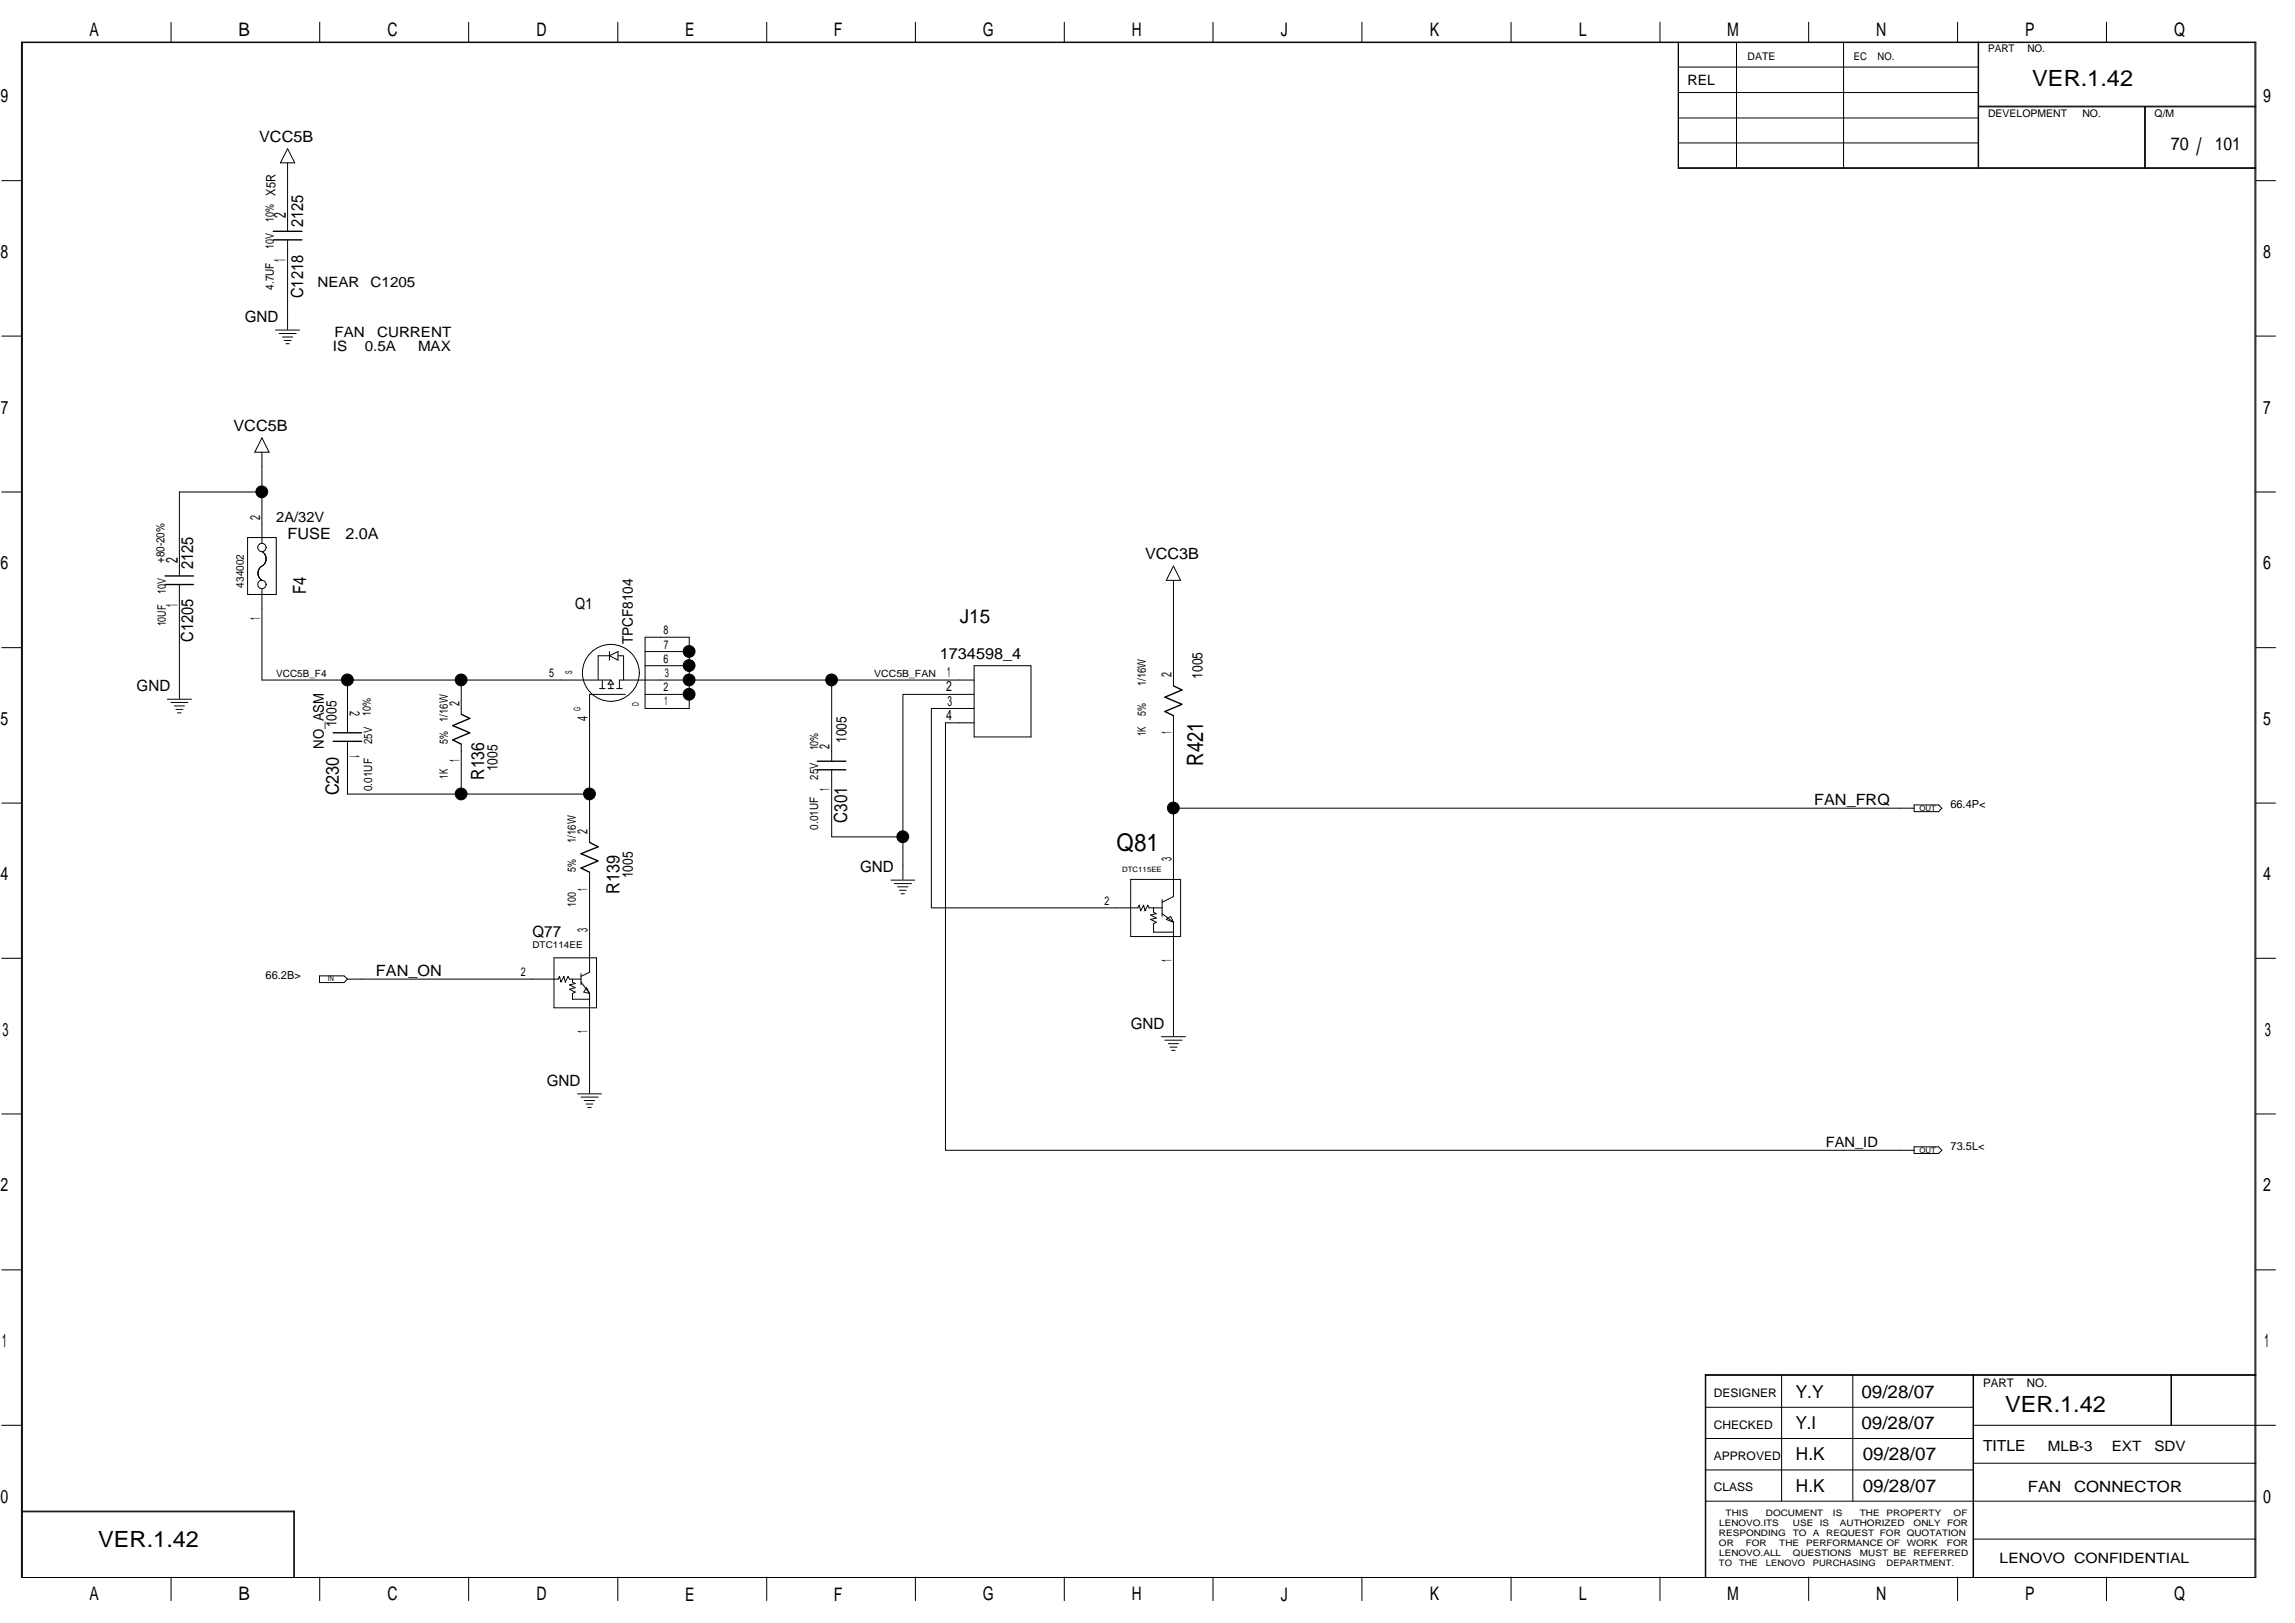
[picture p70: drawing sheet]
<svg xmlns="http://www.w3.org/2000/svg" width="420mm" height="297mm" viewBox="0 0 420 297" stroke-linecap="round" stroke-linejoin="round" font-family="sans-serif">
<defs><g id="words">
<text font-size="4.5" x="204.4" y="155.7">Q81</text>
<text font-size="4.4" x="402.1" y="28.4">/</text>
<g font-size="4.1">
<text x="372.1" y="15.7">VER.1.42</text>
<text x="220.3" y="140.1" transform="rotate(-90 220.3 140.1)">R421</text>
<text x="367.1" y="258.4">VER.1.42</text>
<text x="18" y="283.2">VER.1.42</text>
</g>
<text font-size="3.5" x="175.7" y="114">J15</text>
<g font-size="3.4">
<text x="16.4" y="6.6">A</text>
<text x="43.6" y="6.6">B</text>
<text x="70.9" y="6.6">C</text>
<text x="98.2" y="6.6">D</text>
<text x="125.4" y="6.6">E</text>
<text x="152.7" y="6.6">F</text>
<text x="179.9" y="6.6">G</text>
<text x="207.2" y="6.6">H</text>
<text x="234.5" y="6.6">J</text>
<text x="261.8" y="6.6">K</text>
<text x="289" y="6.6">L</text>
<text x="316.2" y="6.6">M</text>
<text x="343.5" y="6.6">N</text>
<text x="370.8" y="6.6">P</text>
<text x="398" y="6.6">Q</text>
<text x=".1" y="18.8">9</text>
<text x="414.3" y="18.8">9</text>
<text x=".1" y="47.2">8</text>
<text x="414.3" y="47.2">8</text>
<text x=".2" y="75.7">7</text>
<text x="414.3" y="75.7">7</text>
<text x=".1" y="104.2">6</text>
<text x="414.3" y="104.2">6</text>
<text x=".1" y="132.7">5</text>
<text x="414.3" y="132.7">5</text>
<text x=".1" y="161.1">4</text>
<text x="414.3" y="161.1">4</text>
<text x=".5" y="189.6">3</text>
<text x="414.6" y="189.6">3</text>
<text x=".1" y="218.1">2</text>
<text x="414.3" y="218.1">2</text>
<text x=".4" y="246.6">1</text>
<text x="414.6" y="246.6">1</text>
<text x=".1" y="275.1">0</text>
<text x="414.3" y="275.1">0</text>
<text x="16.4" y="292.9">A</text>
<text x="43.6" y="292.9">B</text>
<text x="70.9" y="292.9">C</text>
<text x="98.2" y="292.9">D</text>
<text x="125.4" y="292.9">E</text>
<text x="152.7" y="292.9">F</text>
<text x="179.9" y="292.9">G</text>
<text x="207.2" y="292.9">H</text>
<text x="234.5" y="292.9">J</text>
<text x="261.8" y="292.9">K</text>
<text x="289" y="292.9">L</text>
<text x="316.2" y="292.9">M</text>
<text x="343.5" y="292.9">N</text>
<text x="370.8" y="292.9">P</text>
<text x="398" y="292.9">Q</text>
</g>
<g font-size="3.3">
<text x="397.4" y="27.4">70</text>
<text x="405.5" y="27.4">101</text>
<text x="56" y="108.8" transform="rotate(-90 56 108.8)">F4</text>
<text x="88.6" y="142.7" transform="rotate(-90 88.6 142.7)">R136</text>
<text x="62" y="145.6" transform="rotate(-90 62 145.6)">C230</text>
<text x="155.1" y="150.5" transform="rotate(-90 155.1 150.5)">C301</text>
<text x="113.4" y="163.6" transform="rotate(-90 113.4 163.6)">R139</text>
<text x="328.7" y="255.8">Y.Y</text>
<text x="340.8" y="255.8">09/28/07</text>
<text x="328.7" y="261.6">Y.I</text>
<text x="340.8" y="261.6">09/28/07</text>
<text x="328.8" y="267.3">H.K</text>
<text x="341" y="267.3">09/28/07</text>
<text x="328.8" y="273">H.K</text>
<text x="341" y="273">09/28/07</text>
</g>
<g font-size="3.1">
<text x="52.4" y="40" transform="rotate(-90 52.4 40)">2</text>
<text x="55.5" y="41.5" transform="rotate(-90 55.5 41.5)">2125</text>
<text x="52.4" y="48" transform="rotate(-90 52.4 48)">1</text>
<text x="55.5" y="54.6" transform="rotate(-90 55.5 54.6)">C1218</text>
<text x="32.5" y="103.1" transform="rotate(-90 32.5 103.1)">2</text>
<text x="35.4" y="104.1" transform="rotate(-90 35.4 104.1)">2125</text>
<text x="32.5" y="111.1" transform="rotate(-90 32.5 111.1)">1</text>
<text x="35.4" y="117.4" transform="rotate(-90 35.4 117.4)">C1205</text>
</g>
<g font-size="2.8">
<text x="47.4" y="25.9">VCC5B</text>
<text x="44.8" y="59">GND</text>
<text x="42.7" y="78.8">VCC5B</text>
<text x="52.7" y="98.6">FUSE</text>
<text x="63.2" y="98.6">2.0A</text>
<text x="209.6" y="102.3">VCC3B</text>
<text x="105.3" y="111.4">Q1</text>
<text x="172.1" y="120.6">1734598_4</text>
<text x="25" y="126.5">GND</text>
<text x="332.1" y="147.4">FAN_FRQ</text>
<text x="157.5" y="159.6">GND</text>
<text x="97.5" y="171.4">Q77</text>
<text x="68.8" y="178.7">FAN_ON</text>
<text x="207" y="188.3">GND</text>
<text x="100.1" y="198.8">GND</text>
<text x="363" y="265.6">TITLE</text>
<text x="371.3" y="273.1">FAN</text>
<text x="379.7" y="273.1">CONNECTOR</text>
</g>
<g font-size="2.7">
<text x="115.9" y="117.9" transform="rotate(-90 115.9 117.9)">TPCF8104</text>
<text x="220.2" y="124.2" transform="rotate(-90 220.2 124.2)">1005</text>
<text x="59.3" y="137" transform="rotate(-90 59.3 137)">NO_ASM</text>
<text x="61.6" y="133.1" transform="rotate(-90 61.6 133.1)">1005</text>
<text x="155" y="136" transform="rotate(-90 155 136)">1005</text>
<text x="91.1" y="141.2" transform="rotate(-90 91.1 141.2)">1005</text>
<text x="115.9" y="160.7" transform="rotate(-90 115.9 160.7)">1005</text>
</g>
<g font-size="2.6">
<text x="308.9" y="15.5">REL</text>
<text x="58.1" y="52.5">NEAR</text>
<text x="67.8" y="52.5">C1205</text>
<text x="60.9" y="64.2">IS</text>
<text x="61.2" y="61.6">FAN</text>
<text x="66.8" y="64.2">0.5A</text>
<text x="69" y="61.6">CURRENT</text>
<text x="76.5" y="64.2">MAX</text>
<text x="47.6" y="95.2" transform="rotate(-90 47.6 95.2)">2</text>
<text x="50.6" y="95.5">2A/32V</text>
<text x="47.6" y="113.5" transform="rotate(-90 47.6 113.5)">1</text>
<text x="173.4" y="124">1</text>
<text x="214.5" y="124" transform="rotate(-90 214.5 124)">2</text>
<text x="64" y="130.1" transform="rotate(90 64 130.1)">2</text>
<text x="84.1" y="129.2" transform="rotate(-90 84.1 129.2)">2</text>
<text x="107.6" y="131.9" transform="rotate(-90 107.6 131.9)">4</text>
<text x="173.2" y="131.7">4</text>
<text x="173.2" y="126.5">2</text>
<text x="173.5" y="129.2">3</text>
<text x="151.9" y="137" transform="rotate(-90 151.9 137)">2</text>
<text x="214.5" y="134.3" transform="rotate(-90 214.5 134.3)">1</text>
<text x="64" y="138.2" transform="rotate(90 64 138.2)">1</text>
<text x="84.1" y="139.5" transform="rotate(-90 84.1 139.5)">1</text>
<text x="151.9" y="144.7" transform="rotate(-90 151.9 144.7)">1</text>
<text x="107.6" y="152.6" transform="rotate(-90 107.6 152.6)">2</text>
<text x="214.5" y="157.6" transform="rotate(-90 214.5 157.6)">3</text>
<text x="107.6" y="163" transform="rotate(-90 107.6 163)">1</text>
<text x="107.6" y="170.6" transform="rotate(-90 107.6 170.6)">3</text>
<text x="214.5" y="176" transform="rotate(-90 214.5 176)">1</text>
<text x="107.6" y="189.1" transform="rotate(-90 107.6 189.1)">1</text>
<text x="334.3" y="210">FAN_ID</text>
<text x="374.9" y="265.5">MLB-3</text>
<text x="386.6" y="265.5">EXT</text>
<text x="394.4" y="265.5">SDV</text>
<text x="366.1" y="286.1">LENOVO CONFIDENTIAL</text>
</g>
<g font-size="2.2">
<text x="121.5" y="116.1">8</text>
<text x="121.5" y="118.7">7</text>
<text x="100.5" y="123.9">5</text>
<text x="121.5" y="121.3">6</text>
<text x="121.7" y="123.9">3</text>
<text x="121.5" y="126.5">2</text>
<text x="121.7" y="129.1">1</text>
<text x="202.2" y="165.6">2</text>
<text x="95.3" y="178.6">2</text>
<text x="313.8" y="255.7">DESIGNER</text>
<text x="363" y="253.8">PART</text>
<text x="371.1" y="253.8">NO.</text>
<text x="313.8" y="261.5">CHECKED</text>
<text x="313.8" y="267.2">APPROVED</text>
<text x="313.8" y="272.9">CLASS</text>
</g>
<g font-size="2.1">
<text x="50.2" y="40.6" transform="rotate(-90 50.2 40.6)">10% X5R</text>
<text x="50.2" y="45.6" transform="rotate(-90 50.2 45.6)">10V</text>
<text x="50.2" y="53" transform="rotate(-90 50.2 53)">4.7UF</text>
<text x="30.1" y="103.1" transform="rotate(-90 30.1 103.1)">+80-20%</text>
<text x="30.3" y="108.6" transform="rotate(-90 30.3 108.6)">10V</text>
<text x="30.3" y="114.6" transform="rotate(-90 30.3 114.6)">10UF</text>
<text x="209.8" y="125.6" transform="rotate(-90 209.8 125.6)">1/16W</text>
<text x="67.9" y="131.1" transform="rotate(-90 67.9 131.1)">10%</text>
<text x="209.8" y="131" transform="rotate(-90 209.8 131)">5%</text>
<text x="68.1" y="136.2" transform="rotate(-90 68.1 136.2)">25V</text>
<text x="82" y="136.2" transform="rotate(-90 82 136.2)">5%</text>
<text x="82" y="132.1" transform="rotate(-90 82 132.1)">1/16W</text>
<text x="149.8" y="137.3" transform="rotate(-90 149.8 137.3)">10%</text>
<text x="209.8" y="134.7" transform="rotate(-90 209.8 134.7)">1K</text>
<text x="82" y="142.5" transform="rotate(-90 82 142.5)">1K</text>
<text x="149.8" y="142.7" transform="rotate(-90 149.8 142.7)">25V</text>
<text x="68.1" y="144.8" transform="rotate(-90 68.1 144.8)">0.01UF</text>
<text x="105.4" y="154.3" transform="rotate(-90 105.4 154.3)">1/16W</text>
<text x="149.8" y="151.8" transform="rotate(-90 149.8 151.8)">0.01UF</text>
<text x="105.4" y="159.6" transform="rotate(-90 105.4 159.6)">5%</text>
<text x="105.4" y="166" transform="rotate(-90 105.4 166)">100</text>
</g>
<g font-size="2">
<text x="44.7" y="107.5" transform="rotate(-90 44.7 107.5)">434002</text>
<text x="357.1" y="147.9">66.4P&lt;</text>
<text x="48.6" y="179.2">66.2B&gt;</text>
<text x="357.1" y="210.5">73.5L&lt;</text>
</g>
<g font-size="1.9">
<text x="319.9" y="11">DATE</text>
<text x="339.4" y="11">EC</text>
<text x="343.7" y="11">NO.</text>
<text x="364" y="9.5">PART</text>
<text x="371.2" y="9.5">NO.</text>
<text x="364" y="21.3">DEVELOPMENT</text>
<text x="381.2" y="21.3">NO.</text>
<text x="394.5" y="21.3">Q/M</text>
</g>
<g font-size="1.8">
<text x="50.6" y="123.9">VCC5B_F4</text>
<text x="160.1" y="123.9">VCC5B_FAN</text>
</g>
<g font-size="1.7">
<text x="104.7" y="123.4" transform="rotate(-90 104.7 123.4)">S</text>
<text x="106.3" y="130.2" transform="rotate(-90 106.3 130.2)">G</text>
<text x="117" y="129.2" transform="rotate(-90 117 129.2)">D</text>
<text x="97.5" y="173.4">DTC114EE</text>
</g>
<g font-size="1.6">
<text x="314.7" y="281.2">RESPONDING</text>
<text x="314.7" y="279.3">LENOVO.ITS</text>
<text x="315.9" y="277.5">THIS</text>
<text x="323.3" y="277.5">DOCUMENT</text>
<text x="328.2" y="281.2">TO</text>
<text x="328.2" y="279.3">USE</text>
<text x="331.9" y="281.2">A</text>
<text x="333.2" y="279.3">IS</text>
<text x="334.3" y="281.2">REQUEST FOR QUOTATION</text>
<text x="335.6" y="277.5">IS</text>
<text x="336.8" y="279.3">AUTHORIZED</text>
<text x="340.5" y="277.5">THE</text>
<text x="345.4" y="277.5">PROPERTY</text>
<text x="350.3" y="279.3">ONLY</text>
<text x="356.5" y="279.3">FOR</text>
<text x="357.7" y="277.5">OF</text>
<text x="314.7" y="286.7">TO</text>
<text x="314.7" y="283">OR</text>
<text x="314.7" y="284.9">LENOVO.ALL</text>
<text x="318.4" y="286.7">THE</text>
<text x="319.6" y="283">FOR</text>
<text x="323.3" y="286.7">LENOVO</text>
<text x="325.7" y="283">THE</text>
<text x="328.2" y="284.9">QUESTIONS</text>
<text x="330.7" y="283">PERFORMANCE OF</text>
<text x="331.9" y="286.7">PURCHASING</text>
<text x="340.5" y="284.9">MUST BE</text>
<text x="345.4" y="286.7">DEPARTMENT.</text>
<text x="349.1" y="283">WORK</text>
<text x="350.3" y="284.9">REFERRED</text>
<text x="356.4" y="283">FOR</text>
</g>
<g font-size="1.4">
<text x="351.4" y="148.3">OUT</text>
<text x="205.4" y="159.6">DTC115EE</text>
<text x="60" y="179.6">IN</text>
<text x="351.4" y="210.9">OUT</text>
</g>
</g></defs>
<path d="M50 42.3h5.3M50 43.9h5.3M30.2 105.4h5.2M30.2 107h5.2M61 135.7h5.2M61 134.1h5.2M84.4 130.7l1.6 .8-3.1 1.3 3.1 1.3-3.1 1.3 1.5 .8M149.6 139.3h5.2M214.8 125.5l1.6 .8-3.1 1.3 3.1 1.3-3.1 1.3 1.5 .8M107.9 154.2l1.6 .8-3.1 1.3 3.1 1.3-3.1 1.3 1.5 .7M149.6 140.9h5.2" fill="none" stroke="#000" stroke-width=".25"/>
<g fill="none" stroke="#000" stroke-width=".18">
<path d="M3.9 7.7h409.1v281h-409.1zM31.3 4.1v3.6M58.5 4.1v3.6M85.8 4.1v3.6M113.1 4.1v3.6M140.4 4.1v3.6M167.6 4.1v3.6M194.8 4.1v3.6M222.1 4.1v3.6M249.3 4.1v3.6M276.6 4.1v3.6M303.9 4.1v3.6"/>
<path d="M307.2 7.7v23.1h105.8M307.2 12.3h55M307.2 16.9h55M307.3 7.7v23.1M317.9 7.7v23.1M331.1 4.1v3.6M337.5 7.7v23.1M358.4 4.1v3.6M362.2 7.7v23.1M362.2 19.4h50.8M362.2 19.6h50.8M385.6 4.1v3.6"/>
<path d="M392.6 19.6v11.2M392.8 19.6v11.2M.3 33.1h3.6M52.7 27.2l1.3 2.6h-2.7zM52.7 29.8v12.5M307.2 30.7h105.8M307.2 21.6h55M307.3 26.2h54.9M413 33.1h3.6M52.7 43.9v16.4M.3 61.5h3.6M50.5 60.4h4.4"/>
<path d="M51.1 61h3.1M51.7 61.7h1.9M52 62.3h1.3M52.4 62.9h.5M413 61.5h3.6M.3 90h3.6M45.3 98.4h5.3v10.4h-5.3zM48 90h-15.2v15.4M48 80.1l1.3 2.7h-2.7zM48 82.8v16.6M413 90h3.6M.3 118.5h3.6"/>
<path d="M32.8 107v20.8M47.4 104.2h.1M47.4 105.7h.1M47.7 103.8l-.4 .7-.1 .7 .5 .8M47.7 106l.2 .2M48 107.8v16.7h63.8M48 103.6l-.3 .2M48 101l.2 .2M48.1 103.5h.1M48.2 103.4l-.2 .2M48.3 101.2l.4 .8-.1 .8-.3 .5M48.4 103.2h.1"/>
<path d="M48.5 101.5h.1M48.6 102.9h.1M48.6 101.8l.1 .1M48.7 102.7h-.1M111.6 119.3v1.5M118.1 119.3h8.1v2.5M126.2 119.3v-2.7h-8.1v13.1h8.1v-2.6M214.8 106.2v19.3M214.8 103.6l1.3 2.6h-2.6zM413 118.5h3.6M30.6 128h4.4M31.3 128.6h3.1"/>
<path d="M31.9 129.2h1.9M32.2 129.8h1.3M32.5 130.5h.6M63.6 124.5v9.6M63.6 135.7v9.6h20.8M84.4 124.5v6.2M84.4 136.2v9.1h23.5M109.8 126h1M110.3 124.5v1.5M111.3 126h1M111.6 120h-2.1v4.5M111.6 120l1.5-.7v1.5z"/>
<path d="M111.8 124.5l.5 .7h-1zM111.8 125.2v.8M112.9 126h1M113.1 120h1.1v4.5M113.4 126v-1.5h12.8v2.6M114.5 127.1h-6.6v27.1M126.2 127.1h-8.1M126.2 121.8v2.7h52.1M126.2 121.8h-8.1M152.3 124.5v14.8M178.3 121.8h10.5v13.1h-10.5zM178.3 129.7h-7.8v36.5h37.8l.3-.5 .2 1 .6-1 .2 1 .5-1 .3 .5h2.4"/>
<path d="M178.3 127.1h-13v26.1M178.3 132.3h-5.2v78.2h177.3M214.8 131v16.9h135.6M.3 147h3.6M107.9 159.6v18.3l-1.5 .8M152.3 140.9v12.3h13M165.3 153.2v7.8M214.8 147.9v16.2l-2 1M350.4 147.3h4.5l.6 .6-.6 .6h-4.5zM413 147h3.6M.3 175.4h3.6M58.5 178.6h4.5l.6 .6-.6 .6h-4.5z"/>
<path d="M63.6 179.2h38.6l.2-.5 .3 1 .5-1 .3 1 .5-1 .3 .5h2.1M101.4 175.3h7.8v9.1h-7.8zM104.8 179.2v.5l.5 .3-1 .3 1 .5-1 .3 1 .5-.5 .2v1.1h3.1M106.4 178.2v2.1M106.4 179.7l1.5 2.1M163.1 161.1h4.4M163.7 161.7h3.2M164.3 162.3h1.9M164.7 162.9h1.2M165 163.6h.6M207 161h9.1v10.4h-9.1zM211.2 166.2v.8l.5 .2-1.1 .3 1.1 .5-1.1 .3 1.1 .5-.5 .2v1.6h3.6"/>
<path d="M212.8 164.6v3.1M212.8 167.2l2 1.6M213.5 168.3l.8-.6 .5 1.1zM214.8 168.8v20.9M413 175.4h3.6M107.4 180.8l.5 1-1-.2zM107.9 181.8v18.3M212.6 189.7h4.4M213.3 190.4h3.1M213.9 191h1.9M214.2 191.6h1.3M214.5 192.2h.6"/>
<path d="M.3 203.9h3.6M105.7 200.2h4.4M106.4 200.8h3.1M107 201.4h1.9M107.3 202.1h1.2M107.6 202.7h.6M350.4 209.9h4.5l.6 .6-.6 .6h-4.5zM413 203.9h3.6M.3 232.4h3.6M413 232.4h3.6M312.2 251.7h100.8M312.2 257.6h49"/>
<path d="M312.3 251.6v37M326.2 251.6v23.1M339.2 251.6v23.1M361.2 251.6v37M361.3 251.6v37M397.5 251.6v9.3M413 251.6h-100.8v37M.3 260.9h3.6M3.9 276.6h50v12M3.9 276.7h50M53.8 276.6v12M312.2 274.7h100.8"/>
<path d="M312.2 263.3h49M312.2 269h49M361.2 267.8h51.8M361.2 260.9h55.4M4.1 288.6v-280.8h408.7v280.8M31.3 288.6v4.3M58.5 288.6v4.3M85.8 288.6v4.3M113.1 288.6v4.3M140.4 288.6v4.3M167.6 288.6v4.3M194.8 288.6v4.3"/>
<path d="M222.1 288.6v4.3M249.3 288.6v4.3M276.6 288.6v4.3M303.9 288.6v4.3M331.1 288.6v4.3M358.4 288.6v4.3M361.2 281.7h51.8M385.6 288.6v4.3"/>
<circle cx="48" cy="107" r=".76"/>
<circle cx="48" cy="100.2" r=".76"/>
<circle cx="111.8" cy="123.1" r="5.2"/>
</g>
<g fill="#000" stroke="#000" stroke-width=".18">
<circle cx="47.9" cy="90" r="1.08"/>
<circle cx="126.2" cy="119.2" r="1.08"/>
<circle cx="63.6" cy="124.4" r="1.08"/>
<circle cx="84.4" cy="124.4" r="1.08"/>
<circle cx="126.2" cy="127.1" r="1.08"/>
<circle cx="126.2" cy="121.8" r="1.08"/>
<circle cx="126.2" cy="124.4" r="1.08"/>
<circle cx="152.2" cy="124.4" r="1.08"/>
<circle cx="84.4" cy="145.3" r="1.08"/>
<circle cx="107.9" cy="145.3" r="1.08"/>
<circle cx="165.3" cy="153.1" r="1.08"/>
<circle cx="214.8" cy="147.9" r="1.08"/>
</g>
<use href="#words"/>
</svg>
